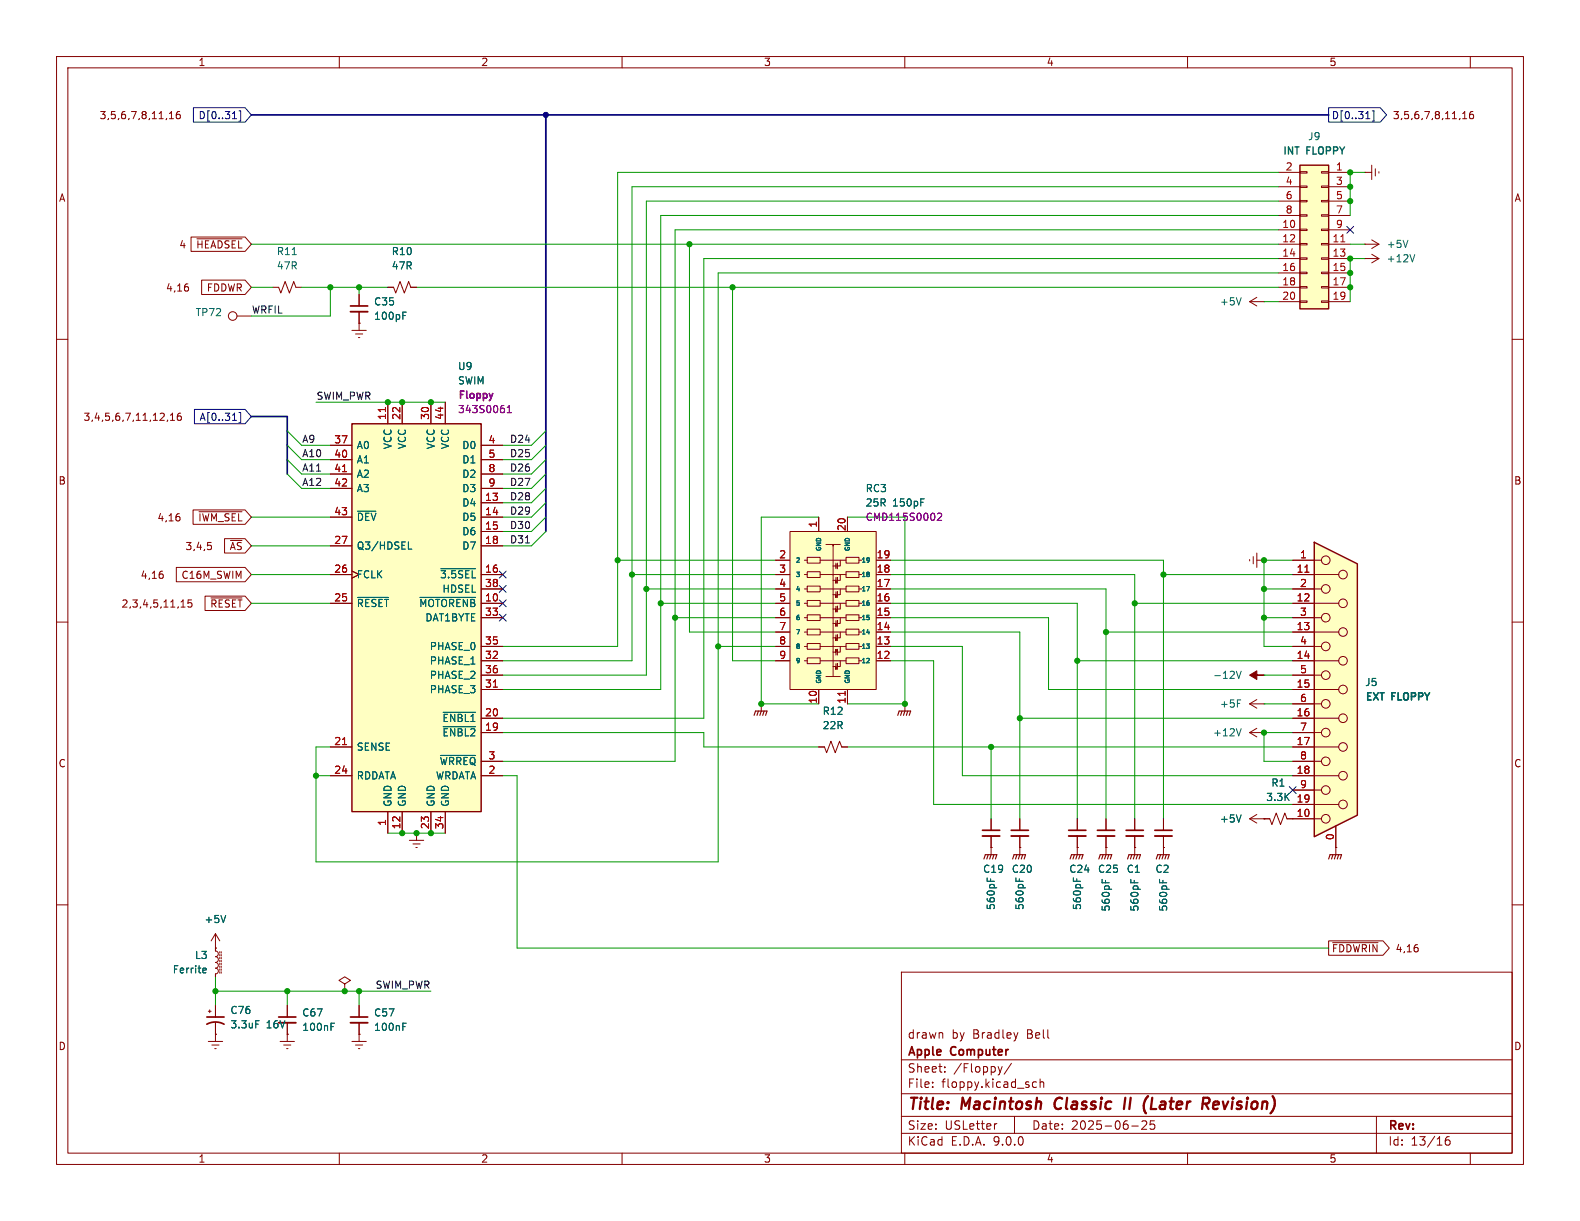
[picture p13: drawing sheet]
<svg xmlns="http://www.w3.org/2000/svg" width="279mm" height="216mm" viewBox="0 0 279 216" stroke-linecap="round" stroke-linejoin="round" font-family="sans-serif">
<defs><g id="words">
<g font-size="2.8" fill="#840000">
<text x="160.4" y="196.8">Title:</text>
<text x="170.1" y="196.8">Macintosh</text>
<text x="187.3" y="196.8">Classic</text>
<text x="200.4" y="196.8">II</text>
<text x="204.6" y="196.8">(Later</text>
<text x="215.8" y="196.8">Revision)</text>
</g>
<g font-size="2.1" fill="#840000">
<text x="160.4" y="183.9">drawn</text>
<text x="168.3" y="183.9">by</text>
<text x="172.1" y="183.9">Bradley</text>
<text x="181.7" y="183.9">Bell</text>
<text x="160.4" y="189.9">Sheet:</text>
<text x="160.4" y="187.1">Apple</text>
<text x="168.2" y="187.1">Computer</text>
<text x="168.6" y="189.9">/Floppy/</text>
<text x="160.4" y="192.6">File:</text>
<text x="166.5" y="192.6">floppy.kicad_sch</text>
<text x="160.4" y="202.8">KiCad</text>
<text x="160.4" y="200">Size:</text>
<text x="167.1" y="200">USLetter</text>
<text x="168.1" y="202.8">E.D.A.</text>
<text x="175.7" y="202.8">9.0.0</text>
<text x="182.4" y="200">Date:</text>
<text x="189.4" y="200">2025-06-25</text>
<text x="245.4" y="200.2">Rev:</text>
<text x="245.4" y="202.8">Id:</text>
<text x="249.5" y="202.8">13/16</text>
</g>
<g font-size="1.8" fill="#840000">
<text x="35" y="11.9">1</text>
<text x="85" y="11.9">2</text>
<text x="135" y="11.9">3</text>
<text x="185" y="11.9">4</text>
<text x="235" y="11.9">5</text>
<text x="17.5" y="21.3">3,5,6,7,8,11,16</text>
<text x="246.2" y="21.3">3,5,6,7,8,11,16</text>
<text x="10.3" y="35.9">A</text>
<text x="267.7" y="35.9">A</text>
<text x="31.6" y="44.1">4</text>
<text x="34.6" y="44.1">~{HEADSEL}</text>
<text x="29.2" y="51.8">4,16</text>
<text x="36.5" y="51.8">FDDWR</text>
<text x="14.7" y="74.6">3,4,5,6,7,11,12,16</text>
<text x="10.3" y="85.9">B</text>
<text x="267.7" y="85.9">B</text>
<text x="27.7" y="92.4">4,16</text>
<text x="35" y="92.4">~{IWM_SEL}</text>
<text x="32.7" y="97.5">3,4,5</text>
<text x="40.5" y="97.5">~{AS}</text>
<text x="21.4" y="107.6">2,3,4,5,11,15</text>
<text x="24.8" y="102.6">4,16</text>
<text x="32" y="102.6">C16M_SWIM</text>
<text x="37.1" y="107.6">~{RESET}</text>
<text x="10.3" y="135.9">C</text>
<text x="267.7" y="135.9">C</text>
<text x="235.4" y="168.6">~{FDDWRIN} 4,16</text>
<text x="10.3" y="185.9">D</text>
<text x="267.7" y="185.9">D</text>
<text x="35" y="205.8">1</text>
<text x="85" y="205.8">2</text>
<text x="135" y="205.8">3</text>
<text x="185" y="205.8">4</text>
<text x="235" y="205.8">5</text>
</g>
<g font-size="1.8" fill="#000084">
<text x="35" y="21.3">D[0..31]</text>
<text x="235.4" y="21.3">D[0..31]</text>
<text x="35.2" y="74.6">A[0..31]</text>
</g>
<g font-size="1.8" fill="#006464">
<text x="226.7" y="27.7">INT</text>
<text x="231.1" y="27.7">FLOPPY</text>
<text x="231.2" y="25">J9</text>
<text x="48.9" y="45.3">R11</text>
<text x="48.9" y="47.9">47R</text>
<text x="69.2" y="45.3">R10</text>
<text x="69.2" y="47.9">47R</text>
<text x="245.1" y="44">+5V</text>
<text x="245.1" y="46.6">+12V</text>
<text x="34.5" y="56.1">TP72</text>
<text x="66" y="56.7">100pF</text>
<text x="66" y="54.2">C35</text>
<text x="215.6" y="54.2">+5V</text>
<text x="80.9" y="65.6">U9</text>
<text x="80.9" y="68.2">SWIM</text>
<text x="63" y="79.6">A0</text>
<text x="63" y="82.1">A1</text>
<text x="69.4" y="79.5" transform="rotate(-90 69.4 79.5)">VCC</text>
<text x="72" y="79.5" transform="rotate(-90 72 79.5)">VCC</text>
<text x="77.1" y="79.5" transform="rotate(-90 77.1 79.5)">VCC</text>
<text x="79.6" y="79.5" transform="rotate(-90 79.6 79.5)">VCC</text>
<text x="81.6" y="79.6">D0</text>
<text x="81.6" y="82.1">D1</text>
<text x="63" y="84.7">A2</text>
<text x="63" y="87.2">A3</text>
<text x="81.6" y="84.7">D2</text>
<text x="81.6" y="87.2">D3</text>
<text x="81.6" y="89.8">D4</text>
<text x="153" y="87.2">RC3</text>
<text x="153" y="89.8">25R</text>
<text x="157.8" y="89.8">150pF</text>
<text x="63" y="92.3">~{DEV}</text>
<text x="81.6" y="92.3">D5</text>
<text x="81.6" y="94.8">D6</text>
<text x="63" y="97.4">Q3/HDSEL</text>
<text x="81.6" y="97.4">D7</text>
<text x="63" y="102.5">FCLK</text>
<text x="63" y="107.5">~{RESET}</text>
<text x="74" y="107.5">~{MOTORENB}</text>
<text x="77.7" y="102.5">~{3.5SEL}</text>
<text x="78.1" y="105">HDSEL</text>
<text x="75.1" y="110.1">DAT1BYTE</text>
<text x="75.9" y="115.2">PHASE_0</text>
<text x="75.9" y="117.7">PHASE_1</text>
<text x="75.9" y="120.2">PHASE_2</text>
<text x="75.9" y="122.8">PHASE_3</text>
<text x="214.4" y="120.2">-12V</text>
<text x="215.6" y="125.3">+5F</text>
<text x="241.3" y="124.2">EXT</text>
<text x="241.3" y="121.5">J5</text>
<text x="246.1" y="124.2">FLOPPY</text>
<text x="78.1" y="127.9">~{ENBL1}</text>
<text x="78.1" y="130.4">~{ENBL2}</text>
<text x="145.4" y="126.6">R12</text>
<text x="145.4" y="129.1">22R</text>
<text x="214.4" y="130.4">+12V</text>
<text x="63" y="132.9">SENSE</text>
<text x="77.7" y="135.5">~{WRREQ}</text>
<text x="63" y="138">RDDATA</text>
<text x="69.4" y="142.7" transform="rotate(-90 69.4 142.7)">GND</text>
<text x="72" y="142.7" transform="rotate(-90 72 142.7)">GND</text>
<text x="77" y="138">WRDATA</text>
<text x="77.1" y="142.7" transform="rotate(-90 77.1 142.7)">GND</text>
<text x="79.6" y="142.7" transform="rotate(-90 79.6 142.7)">GND</text>
<text x="223.8" y="141.8">3.3K</text>
<text x="224.7" y="139.3">R1</text>
<text x="215.6" y="145.6">+5V</text>
<text x="173.7" y="154.5">C19</text>
<text x="178.8" y="154.5">C20</text>
<text x="189" y="154.5">C24</text>
<text x="194.1" y="154.5">C25</text>
<text x="199.1" y="154.5">C1</text>
<text x="204.2" y="154.5">C2</text>
<text x="176.1" y="161" transform="rotate(-90 176.1 161)">560pF</text>
<text x="181.2" y="161" transform="rotate(-90 181.2 161)">560pF</text>
<text x="191.4" y="161" transform="rotate(-90 191.4 161)">560pF</text>
<text x="196.4" y="161.3" transform="rotate(-90 196.4 161.3)">560pF</text>
<text x="201.5" y="161.3" transform="rotate(-90 201.5 161.3)">560pF</text>
<text x="206.6" y="161.3" transform="rotate(-90 206.6 161.3)">560pF</text>
<text x="36.1" y="163.4">+5V</text>
<text x="30.4" y="172.3">Ferrite</text>
<text x="34.4" y="169.8">L3</text>
<text x="40.6" y="179.5">C76</text>
<text x="53.3" y="179.9">C67</text>
<text x="66" y="179.9">C57</text>
<text x="40.6" y="182">3.3uF</text>
<text x="47.1" y="182">16V</text>
<text x="53.3" y="182.5">100nF</text>
<text x="66" y="182.5">100nF</text>
</g>
<g font-size="1.8" fill="#a90000">
<text x="227.3" y="30.2">2</text>
<text x="227.3" y="32.8">4</text>
<text x="227.3" y="35.3">6</text>
<text x="236.1" y="30.2">1</text>
<text x="236.1" y="32.8">3</text>
<text x="236.1" y="35.3">5</text>
<text x="226.7" y="40.4">10</text>
<text x="227.3" y="37.8">8</text>
<text x="236.1" y="37.8">7</text>
<text x="236.1" y="40.4">9</text>
<text x="226.7" y="42.9">12</text>
<text x="226.7" y="45.5">14</text>
<text x="235.5" y="42.9">11</text>
<text x="235.5" y="45.5">13</text>
<text x="226.7" y="48">16</text>
<text x="226.7" y="50.5">18</text>
<text x="226.7" y="53.1">20</text>
<text x="235.5" y="48">15</text>
<text x="235.5" y="50.5">17</text>
<text x="235.5" y="53.1">19</text>
<text x="68.3" y="74.3" transform="rotate(-90 68.3 74.3)">11</text>
<text x="70.9" y="74.3" transform="rotate(-90 70.9 74.3)">22</text>
<text x="75.9" y="74.3" transform="rotate(-90 75.9 74.3)">30</text>
<text x="78.5" y="74.3" transform="rotate(-90 78.5 74.3)">44</text>
<text x="59" y="78.5">37</text>
<text x="59" y="81">40</text>
<text x="59" y="83.6">41</text>
<text x="86.3" y="78.5">4</text>
<text x="86.3" y="81">5</text>
<text x="86.3" y="83.6">8</text>
<text x="59" y="86.1">42</text>
<text x="85.7" y="88.6">13</text>
<text x="86.3" y="86.1">9</text>
<text x="59" y="91.2">43</text>
<text x="85.7" y="91.2">14</text>
<text x="85.7" y="93.7">15</text>
<text x="144.5" y="93.4" transform="rotate(-90 144.5 93.4)">1</text>
<text x="149.6" y="94" transform="rotate(-90 149.6 94)">20</text>
<text x="59" y="96.3">27</text>
<text x="59" y="101.3">26</text>
<text x="85.7" y="96.3">18</text>
<text x="85.7" y="101.3">16</text>
<text x="137.7" y="98.8">2</text>
<text x="137.7" y="101.3">3</text>
<text x="154.9" y="98.8">19</text>
<text x="154.9" y="101.3">18</text>
<text x="229.2" y="101.3">11</text>
<text x="229.8" y="98.8">1</text>
<text x="59" y="106.4">25</text>
<text x="85.7" y="103.9">38</text>
<text x="85.7" y="106.4">10</text>
<text x="137.7" y="103.9">4</text>
<text x="137.7" y="106.4">5</text>
<text x="154.9" y="103.9">17</text>
<text x="154.9" y="106.4">16</text>
<text x="229.2" y="106.4">12</text>
<text x="229.8" y="103.9">2</text>
<text x="85.7" y="109">33</text>
<text x="137.7" y="109">6</text>
<text x="137.7" y="111.5">7</text>
<text x="154.9" y="109">15</text>
<text x="154.9" y="111.5">14</text>
<text x="229.2" y="111.5">13</text>
<text x="229.8" y="109">3</text>
<text x="85.7" y="114">35</text>
<text x="85.7" y="116.6">32</text>
<text x="85.7" y="119.1">36</text>
<text x="137.7" y="114">8</text>
<text x="137.7" y="116.6">9</text>
<text x="154.9" y="114">13</text>
<text x="154.9" y="116.6">12</text>
<text x="229.2" y="116.6">14</text>
<text x="229.8" y="114">4</text>
<text x="229.8" y="119.1">5</text>
<text x="85.7" y="121.7">31</text>
<text x="144.5" y="124.5" transform="rotate(-90 144.5 124.5)">10</text>
<text x="149.6" y="124.5" transform="rotate(-90 149.6 124.5)">11</text>
<text x="229.2" y="121.7">15</text>
<text x="229.8" y="124.2">6</text>
<text x="59" y="131.8">21</text>
<text x="85.7" y="126.7">20</text>
<text x="85.7" y="129.3">19</text>
<text x="229.2" y="126.7">16</text>
<text x="229.2" y="131.8">17</text>
<text x="229.8" y="129.3">7</text>
<text x="59" y="136.9">24</text>
<text x="86.3" y="134.4">3</text>
<text x="86.3" y="136.9">2</text>
<text x="229.2" y="136.9">18</text>
<text x="229.8" y="134.4">8</text>
<text x="229.2" y="142">19</text>
<text x="229.8" y="139.4">9</text>
<text x="68.3" y="146.1" transform="rotate(-90 68.3 146.1)">1</text>
<text x="70.9" y="146.7" transform="rotate(-90 70.9 146.7)">12</text>
<text x="75.9" y="146.7" transform="rotate(-90 75.9 146.7)">23</text>
<text x="78.5" y="146.7" transform="rotate(-90 78.5 146.7)">34</text>
<text x="229.2" y="144.5">10</text>
<text x="236" y="148.7" transform="rotate(-90 236 148.7)">0</text>
</g>
<g font-size="1.8" fill="#0f0f0f">
<text x="44.4" y="55.5">WRFIL</text>
<text x="55.9" y="70.8">SWIM_PWR</text>
<text x="53.3" y="78.4">A9</text>
<text x="53.3" y="80.9">A10</text>
<text x="53.3" y="83.5">A11</text>
<text x="90.1" y="80.9">D25</text>
<text x="90.1" y="83.5">D26</text>
<text x="90.1" y="78.4">D24</text>
<text x="53.3" y="86">A12</text>
<text x="90.1" y="88.6">D28</text>
<text x="90.1" y="86">D27</text>
<text x="90.1" y="93.6">D30</text>
<text x="90.1" y="91.1">D29</text>
<text x="90.1" y="96.2">D31</text>
<text x="66.3" y="174.9">SWIM_PWR</text>
</g>
<g font-size="1.8" fill="#840084">
<text x="80.9" y="70.9">Floppy</text>
<text x="80.9" y="73.3">343S0061</text>
<text x="153" y="92.3">CMD115S0002</text>
</g>
<g font-size="1.1" fill="#006464">
<text x="140.7" y="99.7">2</text>
<text x="145.4" y="97.6" transform="rotate(-90 145.4 97.6)">GND</text>
<text x="150.5" y="97.6" transform="rotate(-90 150.5 97.6)">GND</text>
<text x="152.2" y="99.7">19</text>
<text x="140.7" y="102.2">3</text>
<text x="140.7" y="104.8">4</text>
<text x="140.7" y="107.3">5</text>
<text x="152.2" y="102.2">18</text>
<text x="152.2" y="104.8">17</text>
<text x="152.2" y="107.3">16</text>
<text x="140.7" y="109.8">6</text>
<text x="140.7" y="112.4">7</text>
<text x="152.2" y="109.8">15</text>
<text x="152.2" y="112.4">14</text>
<text x="140.7" y="114.9">8</text>
<text x="140.7" y="117.5">9</text>
<text x="152.2" y="114.9">13</text>
<text x="152.2" y="117.5">12</text>
<text x="145.4" y="121" transform="rotate(-90 145.4 121)">GND</text>
<text x="150.5" y="121" transform="rotate(-90 150.5 121)">GND</text>
</g>
</g></defs>
<g fill="none" stroke="#840000" stroke-width=".18">
<path d="M10 10h259.4v195.9h-259.4zM12 12h255.4v191.9h-255.4zM60 10v2M110 10v2M160 10v2M210 10v2M260 10v2M41.9 55.9h2.5M62.2 58.4h2.6M62.9 59.1h1.2M63.4 59.7h.2M63.5 57.2h.1"/>
<path d="M63.5 52.1v2M63.5 55.1v3.3M221 53.3l1.2 .8M221 53.3h2.5M222.2 52.6l-1.2 .7M223.5 53.3h.1M10 60h2M267.4 60h2M10 110h2M267.4 110h2M134.6 124.5h.1M134.6 124.5v1.2"/>
<path d="M144.8 132.1h1l.4 1 .7-2 .8 2 .8-2 .3 1h1.1M160 124.5h.1M160 124.5v1.2M221 129.5l1.2 .8M221 129.5h2.5M222.2 128.8l-1.2 .7M223.5 129.5h.1M175.3 149.9h.1M175.3 149.9v1.2M180.3 149.9h.1M180.3 144.8v2M180.3 147.8v3.3"/>
<path d="M190.5 149.9h.1M190.5 144.8v2M190.5 147.8v3.3M10 160h2M38.1 167.6h.1M38.1 170.2l.3 .1 .2 .2-.1 .5-.4 .2 .4 .1 .1 .4-.1 .4-.4 .1v.5M38.1 168.2h.3l.2 .3-.1 .4-.4 .3 .4 .1 .1 .4-.1 .3-.4 .2M38.1 165.1l-.8 1.3M38.1 165.1l.8 1.3M38.1 165.1v3M38.9 168.3v.2M38.9 168.8v.2"/>
<path d="M38.9 169.3v.2M38.9 169.8v.3M38.9 170.3v.3M38.9 170.8v.3M38.9 171.3v.3M38.9 171.8v.3M39.1 168.3v.2M39.1 168.8v.2M39.1 169.3v.2M39.1 169.8v.3M39.1 170.3v.3M39.1 170.8v.3"/>
<path d="M39.1 171.3v.3M39.1 171.8v.3M63.5 177.8v2M159.4 171.9h108v32h-108zM267.4 160h2M62.2 184.2h2.6M62.9 184.8h1.2M63.4 185.4h.2M63.5 182.9h.1M63.5 180.8v3.4M159.4 197.4h108M159.4 193.4h108"/>
<path d="M159.4 187.4h108M164.9 192.1v.2M164.9 191.4v.1M166.6 182.7l.1 .9M167.1 189.4v.2M167.1 188.7v.1M176.3 198.7l-.3 .1M176.5 188.6l.4 1M176.9 189.6l-.2 .3M177.2 188.6l-.3 1M178.9 188l-1.3 1.9M179.4 197.4v3"/>
<path d="M180 182.6l-.4 1M183.3 191.4l-.4-.1-.3 .3v.4l.1 .2h.6M183.9 191.4l.2-.1 .4 .1 .1 .9M183.9 190.8v1.5M200.1 199.1h1.2M201.9 198.3l.6-.1 .2 .1 .1 .3-.9 1.1h.9M204.1 198.2h-.7v.7l.2-.1h.5l.1 .2-.1 .5-.2 .2-.5-.2M243.4 197.4v6.5M60 203.9v2M110 203.9v2M159.4 200.4h108M160 203.9v2"/>
<path d="M210 203.9v2M256.3 201a.59 .59 0 0 0-.7 .6v.6l.1 .2 .4 .1 .3-.2v-.5l-.1-.2h-.4l-.3 .2M260 203.9v2"/>
<circle cx="41.1" cy="55.9" r=".76"/>
</g>
<path d="M186.8 194.4a1.27 1.27 0 0 0 0 1.6M199 194.1l-.3 2M203 193.8l-.1 .1M203.8 194.1l-.3 2h1M213.2 195.2l.5 .9M213.6 194.1l.1 .1a.54 .54 0 0 1-.1 .9M215.3 194.8l-.6 .1-.2 .9 .2 .3h.4M215.5 195.2l-1 .2" fill="none" stroke="#840000" stroke-width=".4"/>
<g fill="none" stroke="#006464" stroke-width=".18">
<path d="M71.2 55.8h.5M71.2 55.2h.6M219.5 52.6l-.4 1.3M219.5 128.8l-.4 1.3M179.6 155.2v.6M180.3 155.4v.4M189.8 155.2v.6M190.4 155.4v.4M36.1 171.2h.3l.1 .3-.6 .1M36.4 172h-.3M39.9 161.9l-.4 1.2M71.2 181.5h.5"/>
<path d="M71.2 180.9h.6"/>
</g>
<g fill="none" stroke="#840000" stroke-width=".2">
<path d="M133.3 126.5l.3-.8h2l-.2 .8M134.1 125.7l-.2 .8M134.6 125.7l-.2 .8M135.1 125.7l-.2 .8M158.7 126.5l.3-.8h2l-.2 .8M159.5 125.7l-.2 .8M160 125.7l-.2 .8M160.5 125.7l-.2 .8M174 151.9l.2-.8h2.1l-.3 .8M174.8 151.1l-.3 .8M175.3 151.1l-.3 .8M175.8 151.1l-.3 .8"/>
<path d="M179.1 151.9l.2-.8h2.1l-.3 .8M179.8 151.1l-.2 .8M180.3 151.1l-.2 .8M180.8 151.1l-.2 .8M189.2 151.9l.3-.8h2l-.2 .8M190 151.1l-.3 .8M190.5 151.1l-.3 .8M191 151.1l-.2 .8"/>
</g>
<path d="M62 54.1h3M178.8 146.8h3.1M189 146.8h3M62 179.8h3" fill="none" stroke="#840000" stroke-width=".3"/>
<path d="M62 55.1h3M178.8 147.8h3.1M189 147.8h3M62 180.8h3" fill="none" stroke="#840000" stroke-width=".33"/>
<path d="M139.7 94h15.2v27.9h-15.2z" fill="#ffffc2"/>
<g fill="none" stroke="#840000" stroke-width=".18">
<path d="M241.3 30.5h.1M241.3 30.5h1.3M242.6 29.2v2.6M243.2 29.8v1.3M243.8 30.4v.2M48.3 50.8h1l.4 1 .7-2 .8 2 .7-2 .4 1h1M241.3 45.7h.1M241.3 43.2h.1M241.3 45.7h2.5M241.3 43.2h2.5M242.6 45l1.2 .7M242.6 42.4l1.2 .8"/>
<path d="M243.8 45.7l-1.2 .8M243.8 43.2l-1.2 .7M137.2 99.1h2.4M139.7 94h15.2v27.9h-15.2zM142.2 99.1h.5M142.7 98.6h2.3v1h-2.3zM144.8 91.4v2.5M145 99.1h4.6M146 96.3h2.6M147.3 96.5v-.2v23.3M147.8 99.6v1M148.1 99.6v1"/>
<path d="M148.6 99.1v1h-.5M149.6 98.6h2.3v1h-2.3zM149.9 91.4v2.5M151.9 99.1h.5M155 99.1h2.5M137.2 101.6h2.4M137.2 104.1h2.4M137.2 106.7h2.4M137.2 109.2h2.4M137.2 111.8h2.4M137.2 114.3h2.4M137.2 116.8h2.4"/>
<path d="M142.2 101.6h.5M142.2 104.1h.5M142.2 106.7h.5M142.2 109.2h.5M142.2 111.8h.5M142.2 114.3h.5M142.2 116.8h.5M142.7 101.1h2.3v1h-2.3zM142.7 103.6h2.3v1h-2.3zM142.7 106.2h2.3v1h-2.3zM142.7 108.7h2.3v1h-2.3zM142.7 111.3h2.3v1h-2.3z"/>
<path d="M142.7 113.8h2.3v1h-2.3zM142.7 116.3h2.3v1h-2.3zM145 101.6h4.6M145 104.1h4.6M145 106.7h4.6M145 109.2h4.6M145 111.8h4.6M145 114.3h4.6M145 116.8h4.6M146 119.6h2.6M147.3 115.3h.5v-.5v1M147.3 100.1h.5"/>
<path d="M147.8 102.1v1v-.5h-.5M147.8 104.6v1.1v-.5h-.5M147.8 107.2v1v-.5h-.5M147.8 109.7v1v-.5h-.5M147.8 112.3v1v-.5h-.5M147.8 117.3v1.1v-.5h-.5M148.6 101.6v1h-.5v-.5v1M148.6 104.1v1.1h-.5v-.6v1.1M148.6 106.7v1h-.5v-.5v1M148.6 109.2v1h-.5v-.5v1M148.6 111.8v1h-.5v-.5v1M148.6 114.3v1h-.5v-.5v1"/>
<path d="M148.6 116.8v1.1h-.5v-.6v1.1M149.6 101.1h2.3v1h-2.3zM149.6 103.6h2.3v1h-2.3zM149.6 106.2h2.3v1h-2.3zM149.6 108.7h2.3v1h-2.3zM149.6 111.3h2.3v1h-2.3zM149.6 113.8h2.3v1h-2.3zM149.6 116.3h2.3v1h-2.3zM151.9 101.6h.5M151.9 104.1h.5M151.9 106.7h.5M151.9 109.2h.5"/>
<path d="M151.9 111.8h.5M151.9 114.3h.5M151.9 116.8h.5M155 101.6h2.5M155 104.1h2.5M155 106.7h2.5M155 109.2h2.5M155 111.8h2.5M155 114.3h2.5M155 116.8h2.5M144.8 122v2.5M149.9 122v2.5"/>
<path d="M72.4 148.6h2.5M73 149.2h1.3M73.5 149.9h.3M73.7 147.3h.1M73.7 147.3v1.3M175.3 144.8v2M175.3 147.8v2.1M200.7 149.9h.1M200.7 149.9v1.2M205.7 144.8v2M205.7 147.8v2.1M236.2 149.9h.1"/>
<path d="M236.2 149.9v1.2M36.8 178.8h.5M37.1 178.6v.5M38.1 177.8v2M50.8 177.8v2M61 174l1-.6-1-.7-1.1 .7 1.1 .6v1.3M61 175.3h.1M36.8 184.2h2.6M37.5 184.8h1.2M38 185.4h.2M38.1 182.9h.1M38.1 180.8v3.4"/>
<path d="M49.5 184.2h2.6M50.2 184.8h1.2M50.7 185.4h.2M50.8 182.9h.1M50.8 180.8v3.4"/>
</g>
<path d="M51.7 45h.7M249 42.5l-.5 1.3M250.2 45l-.4 1.3M153.2 103.7h.6l-.4 .8M153.3 111.9h.5M174.6 155.2v.6M175.2 155.4v.4M205 155.5v.6M205.7 155.7v.4M45.2 180.5h.6M58.5 181.5h.5M58.5 180.9h.6" fill="none" stroke="#006464" stroke-width=".18"/>
<path d="M149.4 122.2v.8" fill="none" stroke="#a90000" stroke-width=".18"/>
<path d="M165.8 90.9l.5-.2 .2 .4-.8 .9h.8" fill="none" stroke="#840084" stroke-width=".18"/>
<path d="M173.7 146.8h3.1M204.2 146.8h3.1M36.6 179.8h3M49.3 179.8h3M36.6 181.1a3.2 3.2 0 0 1 3 0" fill="none" stroke="#840000" stroke-width=".3"/>
<path d="M173.7 147.8h3.1M204.2 147.8h3.1M49.3 180.8h3" fill="none" stroke="#840000" stroke-width=".33"/>
<path d="M199.4 151.9l.2-.8h2.1l-.3 .8M200.2 151.1l-.3 .8M200.7 151.1l-.3 .8M201.2 151.1l-.3 .8M234.9 151.9l.3-.8h2l-.2 .8M235.7 151.1l-.2 .8M236.2 151.1l-.2 .8M236.7 151.1l-.2 .8" fill="none" stroke="#840000" stroke-width=".2"/>
<path d="M229.9 29.2h5v25.4h-5z" fill="#ffffc2"/>
<path d="M229.9 29.2h5v25.4h-5z" fill="none" stroke="#840000" stroke-width=".25"/>
<g fill="none" stroke="#840000" stroke-width=".18">
<path d="M226.1 30.5h3.8M226.1 33h3.8M226.1 35.6h3.8M226.1 38.1h3.8M229.9 30.4h1.2v.2h-1.2zM229.9 32.9h1.2v.2h-1.2zM229.9 35.4h1.2v.3h-1.2zM229.9 38h1.2v.2h-1.2zM233.7 30.4h1.2v.2h-1.2zM233.7 32.9h1.2v.2h-1.2zM233.7 35.4h1.2v.3h-1.2zM233.7 38h1.2v.2h-1.2z"/>
<path d="M234.9 30.5h3.9M234.9 33h3.9M234.9 35.6h3.9M234.9 38.1h3.9M68.6 50.8h1l.4 1 .7-2 .8 2 .8-2 .3 1h1.1M226.1 40.6h3.8M226.1 43.2h3.8M226.1 45.7h3.8M226.1 48.3h3.8M226.1 50.8h3.8M226.1 53.3h3.8M229.9 40.5h1.2v.3h-1.2z"/>
<path d="M229.9 43.1h1.2v.2h-1.2zM229.9 45.6h1.2v.2h-1.2zM229.9 48.1h1.2v.3h-1.2zM229.9 50.7h1.2v.2h-1.2zM229.9 53.2h1.2v.3h-1.2zM233.7 40.5h1.2v.3h-1.2zM233.7 43.1h1.2v.2h-1.2zM233.7 45.6h1.2v.2h-1.2zM233.7 48.1h1.2v.3h-1.2zM233.7 50.7h1.2v.2h-1.2zM233.7 53.2h1.2v.3h-1.2zM234.9 40.6h3.9"/>
<path d="M234.9 43.2h3.9M234.9 45.7h3.9M234.9 48.3h3.9M234.9 50.8h3.9M234.9 53.3h3.9M221 98.9v.3M221.6 98.4v1.3M222.2 99.1h1.3M222.2 97.8v2.5M223.5 99.1h.1M223.5 119.4h.1M221 124.5l1.2 .7"/>
<path d="M221 124.5h2.5M222.2 123.7l-1.2 .8M223.5 124.5h.1M205.7 149.9h.1M205.7 149.9v1.2M223.5 144.8h1l.4 1 .8-2 .7 2 .8-2 .4 1h1"/>
</g>
<path d="M237.1 42.8h.7" fill="none" stroke="#a90000" stroke-width=".18"/>
<path d="M204.5 151.9l.2-.8h2.1l-.3 .8M205.2 151.1l-.2 .8M205.7 151.1l-.2 .8M206.2 151.1l-.2 .8" fill="none" stroke="#840000" stroke-width=".2"/>
<path d="M221 119.4l1.2-.8v.8h1.3h-1.3v.7z" fill="#840000" stroke="#840000" stroke-width=".18"/>
<path d="M218.6 118.7l.5 1.3 .4-1.3M218.8 123.8h.6" fill="none" stroke="#006464" stroke-width=".18"/>
<path d="M232.4 95.9l7.6 3.8v44.4l-7.6 3.9z" fill="#ffffc2"/>
<path d="M232.4 95.9l7.6 3.8v44.4l-7.6 3.9z" fill="none" stroke="#840000" stroke-width=".25"/>
<g fill="none" stroke="#840000" stroke-width=".18">
<path d="M228.6 99.1h5.1M228.6 101.6h8.1M228.6 104.1h5.1M228.6 106.7h8.1M228.6 109.2h5.1M228.6 111.8h8.1M228.6 114.3h5.1M228.6 116.8h8.1M228.6 119.4h5.1M228.6 121.9h8.1M228.6 124.5h5.1M228.6 127h8.1"/>
<path d="M228.6 129.5h5.1M228.6 132.1h8.1M228.6 134.6h5.1M228.6 137.2h8.1M228.6 139.7h5.1M195.6 149.9h.1M195.6 144.8v2M195.6 147.8v3.3M200.7 144.8v2M200.7 147.8v2.1M221 144.8h2.5M221 144.8l1.2 .7"/>
<path d="M222.2 144l-1.2 .8M223.5 144.8h.1M228.6 142.2h8.1M228.6 144.8h5.1M236.2 146.1v3.8"/>
<circle cx="234.4" cy="99.1" r=".76"/>
<circle cx="234.4" cy="104.1" r=".76"/>
<circle cx="234.4" cy="119.4" r=".76"/>
<circle cx="234.4" cy="109.2" r=".76"/>
<circle cx="234.4" cy="114.3" r=".76"/>
<circle cx="237.5" cy="111.8" r=".76"/>
<circle cx="237.5" cy="101.6" r=".76"/>
<circle cx="237.5" cy="106.7" r=".76"/>
<circle cx="237.5" cy="116.8" r=".76"/>
<circle cx="234.4" cy="134.6" r=".76"/>
<circle cx="234.4" cy="139.7" r=".76"/>
<circle cx="234.4" cy="129.5" r=".76"/>
<circle cx="234.4" cy="124.5" r=".76"/>
<circle cx="237.5" cy="137.2" r=".76"/>
<circle cx="237.5" cy="121.9" r=".76"/>
<circle cx="237.5" cy="127" r=".76"/>
<circle cx="237.5" cy="132.1" r=".76"/>
<circle cx="234.4" cy="144.8" r=".76"/>
<circle cx="237.5" cy="142.2" r=".76"/>
</g>
<path d="M230.7 101.2h.8" fill="none" stroke="#a90000" stroke-width=".18"/>
<path d="M194.1 146.8h3M199.1 146.8h3.1" fill="none" stroke="#840000" stroke-width=".3"/>
<path d="M194.1 147.8h3M199.1 147.8h3.1" fill="none" stroke="#840000" stroke-width=".33"/>
<path d="M194.9 155.5v.6M195.5 155.7v.4M200 155.5v.6M200.6 155.7v.4M219.5 144.1l-.4 1.3" fill="none" stroke="#006464" stroke-width=".18"/>
<path d="M194.3 151.9l.3-.8h2l-.3 .8M195.1 151.1l-.3 .8M195.6 151.1l-.3 .8M196.1 151.1l-.3 .8" fill="none" stroke="#840000" stroke-width=".2"/>
<path d="M62.2 74.9h22.9v68.6h-22.9z" fill="#ffffc2"/>
<path d="M62.2 74.9h22.9v68.6h-22.9z" fill="none" stroke="#840000" stroke-width=".25"/>
<g fill="none" stroke="#840000" stroke-width=".18">
<path d="M31.8 19.7l-.4 .1a.86 .86 0 0 0 0 1.2l.4-.1 .1-.5-.2-.2-.4 .1-.1 .1M260.5 19.7l-.4 .1a.86 .86 0 0 0 0 1.2l.4-.1 .1-.5-.3-.2h-.2l-.2 .2M30 21h.7M30 20.1l.3-.4v1.3M258.7 21h.7M258.7 20.1l.3-.4v1.3M33.2 50.7l.1 .2-.1 .5M33.8 41.9h9.5l1.1 1.3-1.1 1.3h-9.5zM34.8 42.2h8M35.7 49.5h7.6l1.1 1.3-1.1 1.3h-7.6zM63.5 57.2h.1M63.5 52.1v2"/>
<path d="M63.5 55.1v2.1M68.6 50.8h1M72.6 50.8h1.1M29.7 74.3l-.2 .2M30.1 74.3h.8M30.1 73.4l.4-.3v1.2M32 73.1h-.4a.86 .86 0 0 0 0 1.2l.4-.1 .1-.4-.3-.3-.3 .1-.2 .2M58.4 78.7h3.8M68.6 71.1v3.8M71.1 71.1v3.8M76.2 71.1v3.8M78.7 71.1v3.8"/>
<path d="M85.1 78.7h3.8M31.7 91.4l.1 .2-.1 .4M34.1 90.2h9.2l1.1 1.2-1.1 1.3h-9.2zM35.2 90.5h7.6M36.7 95.9h.6M37.2 96.4l.2 .2v.3l-.2 .3M39.7 95.2h3.6l1.1 1.3-1.1 1.3h-3.6zM58.4 81.3h3.8M58.4 83.8h3.8M58.4 86.4h3.8M58.4 91.4h3.8M58.4 96.5h3.8"/>
<path d="M85.1 81.3h3.8M85.1 83.8h3.8M85.1 86.4h3.8M85.1 91.4h3.8M85.1 96.5h3.8M85.1 88.9h3.8M85.1 94h3.8M137.2 99.1h2.4M144.8 91.4v2.5M149.9 91.4v2.5M155 99.1h2.5M228.6 99.1h3.8"/>
<path d="M28.7 101.5l.2 .2-.2 .5M31.2 100.3h12.1l1.1 1.3-1.1 1.3h-12.1zM32 107.4h.7M32.3 106.3l.1-.2v1.3M33.9 106.1h-.6l-.1 .6 .2-.1h.4l.1 .2v.4l-.2 .2-.5-.2M36.3 105.4h7l1.1 1.3-1.1 1.3h-7zM37.3 105.7h5.5M58.4 101.6h3.8M58.4 106.7h3.8M62.2 101l1.3 .6-1.3 .6M85.1 101.6h3.8M85.1 106.7h3.8"/>
<path d="M85.1 104.1h3.8M85.1 109.2h3.8M85.1 114.3h3.8M85.1 116.8h3.8M85.1 119.4h3.8M137.2 101.6h2.4M137.2 106.7h2.4M137.2 104.1h2.4M137.2 109.2h2.4M137.2 114.3h2.4M137.2 116.8h2.4M137.2 111.8h2.4"/>
<path d="M155 101.6h2.5M155 106.7h2.5M155 104.1h2.5M155 109.2h2.5M155 114.3h2.5M155 116.8h2.5M155 111.8h2.5M228.6 101.6h3.8M228.6 106.7h3.8M228.6 104.1h3.8M228.6 109.2h3.8M228.6 114.3h3.8"/>
<path d="M228.6 116.8h3.8M228.6 119.4h3.8M228.6 111.8h3.8M58.4 132.1h3.8M58.4 137.2h3.8M85.1 137.2h3.8M85.1 121.9h3.8M85.1 127h3.8M85.1 129.5h3.8M85.1 134.6h3.8M144.8 132.1h1M144.8 122v2.5"/>
<path d="M148.8 132.1h1.1M149.9 122v2.5M160 124.5h.1M228.6 132.1h3.8M228.6 137.2h3.8M228.6 121.9h3.8M228.6 127h3.8M228.6 129.5h3.8M228.6 134.6h3.8M228.6 124.5h3.8M228.6 139.7h3.8M68.6 143.5v3.8"/>
<path d="M71.1 143.5v3.8M73.7 147.3h.1M76.2 143.5v3.8M78.7 143.5v3.8M175.3 149.9h.1M175.3 144.8v2M175.3 147.8v2.1M180.3 149.9h.1M180.3 144.8v2M180.3 147.8v2.1M190.5 149.9h.1M190.5 144.8v2"/>
<path d="M190.5 147.8v2.1M195.6 149.9h.1M195.6 144.8v2M195.6 147.8v2.1M200.7 149.9h.1M200.7 144.8v2M200.7 147.8v2.1M205.7 149.9h.1M205.7 144.8v2M205.7 147.8v2.1M223.5 144.8h.1M223.5 144.8h1"/>
<path d="M227.6 144.8h4.8M228.6 142.2h3.8M236.2 149.9h.1M236.2 146.1v3.8M38.1 167.6h.1M38.1 167.6v.5M38.1 172.2v.5M38.1 177.8v2M50.8 177.8v2M63.5 177.8v2M234.9 166.4h9.7l1.1 1.2-1.1 1.3h-9.7zM235.7 166.7h8"/>
<path d="M250.7 167.6l.1 .2-.1 .4M38.1 182.9h.1M38.1 180.8v2.1M50.8 182.9h.1M50.8 180.8v2.1M63.5 182.9h.1M63.5 180.8v2.1"/>
</g>
<path d="M68.2 72.1v.7M60.6 83.4h.7M230.7 101.2h.8M60.6 131.7h.7M87.2 121.5h.8M149.4 122.2v.8" fill="none" stroke="#a90000" stroke-width=".18"/>
<g fill="none" stroke="#006464" stroke-width=".18">
<path d="M71.2 55.8h.5M71.2 55.2h.6M63.2 90.4h3.3M72.2 97.1h.6M63.2 105.6h5.5M74.3 105.6h9.8M77.9 100.6h6.2M153.2 103.7h.6l-.4 .8M153.3 111.9h.5M77.9 133.6h6.2M78.4 126h5.7M78.4 128.5h5.7"/>
<path d="M174.6 155.2v.6M175.2 155.4v.4M179.6 155.2v.6M180.3 155.4v.4M189.8 155.2v.6M190.4 155.4v.4M194.9 155.5v.6M195.5 155.7v.4M200 155.5v.6M200.6 155.7v.4M205 155.5v.6M205.7 155.7v.4"/>
<path d="M219.5 144.1l-.4 1.3M36.1 171.2h.3l.1 .3-.6 .1M36.4 172h-.3M39.9 161.9l-.4 1.2M45.2 180.5h.6M58.5 181.5h.5M58.5 180.9h.6M71.2 181.5h.5M71.2 180.9h.6"/>
</g>
<path d="M89.7 73h.7M89.7 72.1l.4-.4v1.3M165.8 90.9l.5-.2 .2 .4-.8 .9h.8" fill="none" stroke="#840084" stroke-width=".18"/>
<g fill="none" stroke="#000084" stroke-width=".18">
<path d="M34.2 19h9.1l1.1 1.3-1.1 1.3h-9.1zM42.3 19.6h.3v1.8h-.3M234.9 19h9.2l1.1 1.3-1.1 1.3h-9.2zM242.7 19.6h.3v1.8h-.3M41.1 21h.7M241.5 21h.7M238.2 40l1.2 1.2M239.4 40l-1.2 1.2M34.4 72.4h8.9l1.1 1.3-1.1 1.2h-8.9zM41.1 74.3h.7M42.3 72.9h.3v1.9h-.3M88.3 103.5l1.2 1.2"/>
<path d="M88.3 108.6l1.2 1.2M88.3 106.1l1.2 1.2M88.3 101l1.2 1.2M89.5 103.5l-1.2 1.2M89.5 108.6l-1.2 1.2M89.5 106.1l-1.2 1.2M89.5 101l-1.2 1.2M228 139.1l1.2 1.2M229.2 139.1l-1.2 1.2"/>
</g>
<path d="M92.9 96h.7" fill="none" stroke="#0f0f0f" stroke-width=".18"/>
<path d="M44.4 20.3h190.5M96.5 20.3v73.7M44.4 73.7h6.4v10.1" fill="none" stroke="#000084" stroke-width=".3"/>
<g fill="none" stroke="#009600" stroke-width=".18">
<path d="M226.1 30.5h-116.9v83.8h-20.3M226.1 35.6h-111.8v83.8h-25.4M226.1 38.1h-109.3v83.8h-27.9M226.1 33h-114.3v83.8h-22.9M241.3 30.5h-2.5v7.6M44.4 50.8h3.9M44.4 43.2h181.7M53.3 50.8h15.3M58.4 50.8v5.1h-14M63.5 50.8v1.3M73.7 50.8h152.4M121.9 43.2v68.6h15.3"/>
<path d="M129.5 50.8v66h7.7M223.5 53.3h2.6M226.1 45.7h-101.6v81.3h-35.6M226.1 40.6h-106.7v94h-30.5M226.1 48.3h-99.1v104.1h-71.1v-20.3h2.5M238.8 43.2h2.5M241.3 45.7h-2.5v7.6M50.8 76.2l2.5 2.5h5.1M50.8 78.7l2.5 2.6h5.1M55.9 71.1h22.8M96.5 76.2l-2.5 2.5h-5.1M96.5 78.7l-2.5 2.6h-5.1"/>
<path d="M44.4 96.5h14M44.4 91.4h14M50.8 83.8l2.5 2.6h5.1M50.8 81.3l2.5 2.5h5.1M96.5 94l-2.5 2.5h-5.1M96.5 83.8l-2.5 2.6h-5.1M96.5 88.9l-2.5 2.5h-5.1M96.5 81.3l-2.5 2.5h-5.1M96.5 86.4l-2.5 2.5h-5.1M96.5 91.4l-2.5 2.6h-5.1M109.2 99.1h28M144.8 91.4h-10.2v33.1h10.2"/>
<path d="M149.9 91.4h10.1v33.1h-10.1M157.5 99.1h48.2v45.7M228.6 99.1h-5.1v15.2h5.1M44.4 106.7h14M44.4 101.6h14M111.8 101.6h25.4M114.3 104.1h22.9M116.8 106.7h20.4M119.4 109.2h17.8M127 114.3h10.2M157.5 104.1h38.1v40.7M157.5 114.3h12.7v22.9h58.4"/>
<path d="M157.5 109.2h27.9v12.7h43.2M157.5 101.6h43.2v43.2M157.5 106.7h33v38.1M157.5 111.8h22.8v33M157.5 116.8h7.6v25.4h63.5M190.5 116.8h38.1M195.6 111.8h33M200.7 106.7h27.9M205.7 101.6h22.9M223.5 104.1h5.1M223.5 119.4h5.1M223.5 109.2h5.1"/>
<path d="M55.9 137.2h2.5M88.9 129.5h35.6v2.6h20.3M88.9 137.2h2.5v30.4h143.5M149.9 132.1h78.7M175.3 132.1v12.7M180.3 127h48.3M223.5 124.5h5.1M228.6 129.5h-5.1v5.1h5.1M68.6 147.3h10.1M38.1 175.3h38.1M38.1 172.7v5.1M50.8 175.3v2.5"/>
<path d="M63.5 175.3v2.5"/>
</g>
<g fill="#009600" stroke="#009600" stroke-width=".18">
<circle cx="134.6" cy="124.5" r=".46"/>
<circle cx="127" cy="114.3" r=".46"/>
<circle cx="119.4" cy="109.2" r=".46"/>
<circle cx="160" cy="124.5" r=".46"/>
<circle cx="238.8" cy="45.7" r=".46"/>
<circle cx="238.8" cy="48.3" r=".46"/>
<circle cx="238.8" cy="30.5" r=".46"/>
<circle cx="238.8" cy="33" r=".46"/>
<circle cx="238.8" cy="35.6" r=".46"/>
<circle cx="238.8" cy="50.8" r=".46"/>
<circle cx="175.3" cy="132.1" r=".46"/>
<circle cx="200.7" cy="106.7" r=".46"/>
<circle cx="195.6" cy="111.8" r=".46"/>
<circle cx="180.3" cy="127" r=".46"/>
<circle cx="223.5" cy="104.1" r=".46"/>
<circle cx="205.7" cy="101.6" r=".46"/>
<circle cx="223.5" cy="99.1" r=".46"/>
<circle cx="223.5" cy="129.5" r=".46"/>
<circle cx="223.5" cy="109.2" r=".46"/>
<circle cx="190.5" cy="116.8" r=".46"/>
<circle cx="111.8" cy="101.6" r=".46"/>
<circle cx="116.8" cy="106.7" r=".46"/>
<circle cx="114.3" cy="104.1" r=".46"/>
<circle cx="109.2" cy="99.1" r=".46"/>
<circle cx="73.7" cy="147.3" r=".46"/>
<circle cx="55.9" cy="137.2" r=".46"/>
<circle cx="71.1" cy="147.3" r=".46"/>
<circle cx="50.8" cy="175.3" r=".46"/>
<circle cx="61" cy="175.3" r=".46"/>
<circle cx="76.2" cy="147.3" r=".46"/>
<circle cx="63.5" cy="175.3" r=".46"/>
<circle cx="38.1" cy="175.3" r=".46"/>
<circle cx="63.5" cy="50.8" r=".46"/>
<circle cx="121.9" cy="43.2" r=".46"/>
<circle cx="76.2" cy="71.1" r=".46"/>
<circle cx="129.5" cy="50.8" r=".46"/>
<circle cx="58.4" cy="50.8" r=".46"/>
<circle cx="68.6" cy="71.1" r=".46"/>
<circle cx="71.1" cy="71.1" r=".46"/>
</g>
<circle cx="96.5" cy="20.3" r=".46" fill="#000084" stroke="#000084" stroke-width=".18"/>
<use href="#words"/>
</svg>
